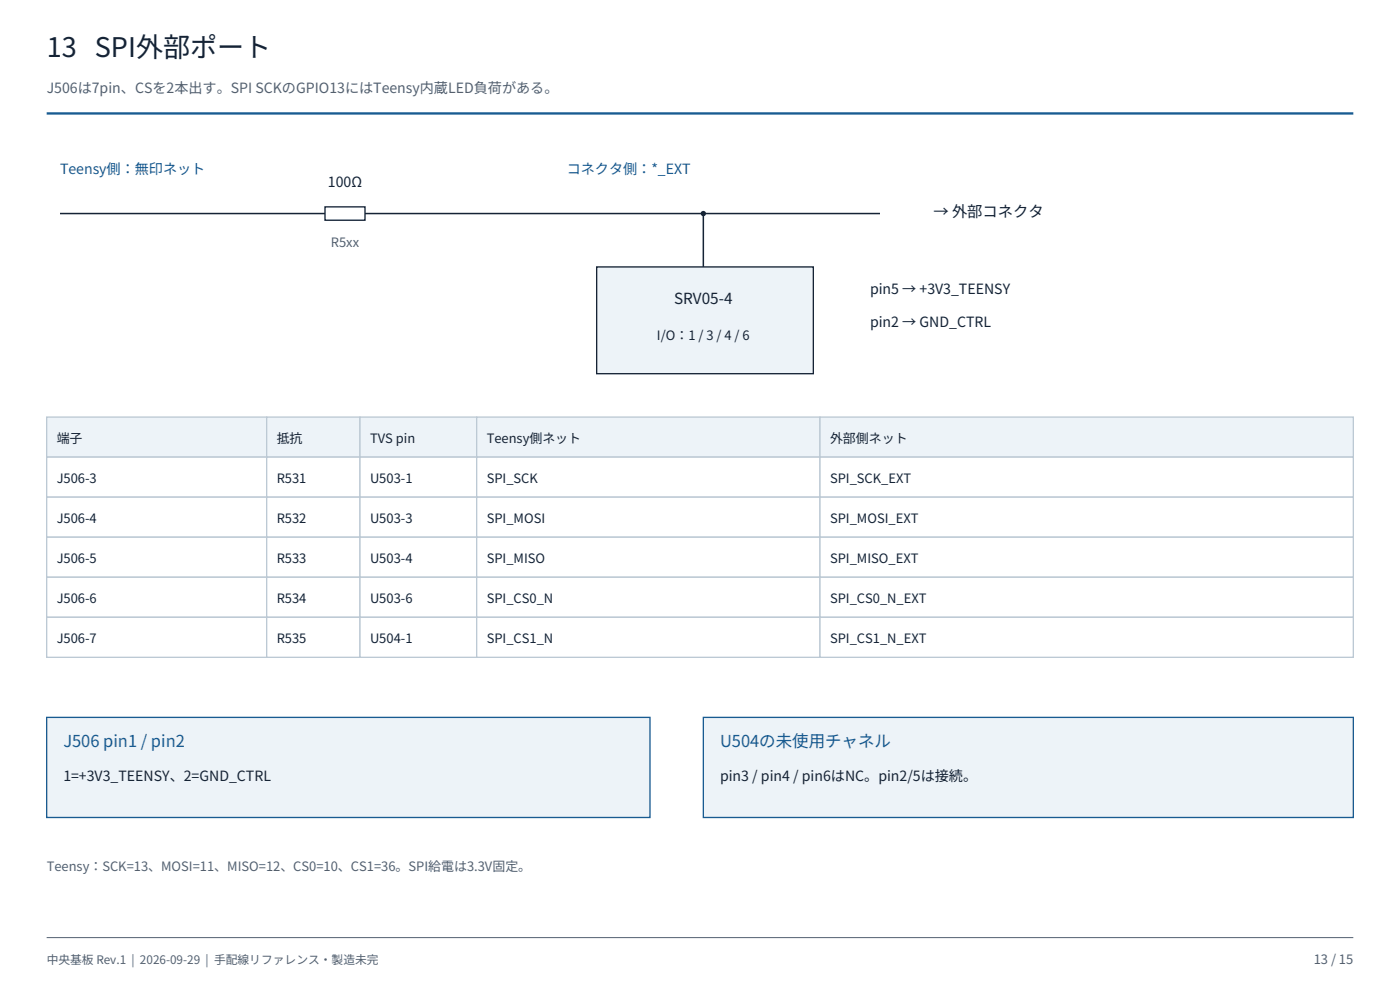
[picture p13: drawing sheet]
<svg xmlns="http://www.w3.org/2000/svg" width="420mm" height="297mm" viewBox="0 0 420 297" stroke-linecap="round" stroke-linejoin="round" font-family="sans-serif">
<defs><g id="words">
<text font-size="8.1" fill="#152335" x="14" y="17">13 SPI外部ポート</text>
<g font-size="4.9" fill="#185b91">
<text x="19" y="224">J506 pin1 / pin2</text>
<text x="216" y="224">U504の未使用チャネル</text>
</g>
<g font-size="4.6" fill="#152335">
<text x="280" y="65">→ 外部コネクタ</text>
<text x="202.2" y="91">SRV05-4</text>
</g>
<text font-size="4.2" fill="#536171" x="14" y="28">J506は7pin、CSを2本出す。SPI SCKのGPIO13にはTeensy内蔵LED負荷がある。</text>
<g font-size="4.2" fill="#185b91">
<text x="18" y="52">Teensy側：無印ネット</text>
<text x="170" y="52">コネクタ側：*_EXT</text>
</g>
<g font-size="4.2" fill="#152335">
<text x="98.4" y="56">100Ω</text>
<text x="261" y="88">pin5 → +3V3_TEENSY</text>
<text x="261" y="98">pin2 → GND_CTRL</text>
<text x="19" y="234">1=+3V3_TEENSY、2=GND_CTRL</text>
<text x="216" y="234">pin3 / pin4 / pin6はNC。pin2/5は接続。</text>
</g>
<g font-size="3.9" fill="#536171">
<text x="99.3" y="74">R5xx</text>
<text x="14" y="261">Teensy：SCK=13、MOSI=11、MISO=12、CS0=10、CS1=36。SPI給電は3.3V固定。</text>
<text x="394.1" y="289">13 / 15</text>
</g>
<g font-size="3.9" fill="#152335">
<text x="197.1" y="102">I/O：1 / 3 / 4 / 6</text>
<text x="17" y="132.8">端子</text>
<text x="83" y="132.8">抵抗</text>
<text x="111" y="132.8">TVS pin</text>
<text x="146" y="132.8">Teensy側ネット</text>
<text x="249" y="132.8">外部側ネット</text>
<text x="17" y="144.8">J506-3</text>
<text x="83" y="144.8">R531</text>
<text x="111" y="144.8">U503-1</text>
<text x="146" y="144.8">SPI_SCK</text>
<text x="249" y="144.8">SPI_SCK_EXT</text>
<text x="17" y="156.8">J506-4</text>
<text x="83" y="156.8">R532</text>
<text x="111" y="156.8">U503-3</text>
<text x="146" y="156.8">SPI_MOSI</text>
<text x="249" y="156.8">SPI_MOSI_EXT</text>
<text x="17" y="168.8">J506-5</text>
<text x="83" y="168.8">R533</text>
<text x="111" y="168.8">U503-4</text>
<text x="146" y="168.8">SPI_MISO</text>
<text x="249" y="168.8">SPI_MISO_EXT</text>
<text x="17" y="180.8">J506-6</text>
<text x="83" y="180.8">R534</text>
<text x="111" y="180.8">U503-6</text>
<text x="146" y="180.8">SPI_CS0_N</text>
<text x="249" y="180.8">SPI_CS0_N_EXT</text>
<text x="17" y="192.8">J506-7</text>
<text x="83" y="192.8">R535</text>
<text x="111" y="192.8">U504-1</text>
<text x="146" y="192.8">SPI_CS1_N</text>
<text x="249" y="192.8">SPI_CS1_N_EXT</text>
</g>
<text font-size="3.5" fill="#536171" x="14" y="289">中央基板 Rev.1 | 2026-09-29 | 手配線リファレンス・製造未完</text>
</g></defs>
<path d="M14 34h392" fill="none" stroke="#185b91" stroke-width=".7" stroke-linecap="butt"/>
<path d="M18 64h79.5M109.5 64h154.5" fill="none" stroke="#152335" stroke-width=".45"/>
<path d="M97.5 62h12v4h-12z" fill="none" stroke="#152335" stroke-width=".4"/>
<circle cx="211" cy="64" r=".8" fill="#152335"/>
<path d="M211 64v16" fill="none" stroke="#152335" stroke-width=".45"/>
<path d="M179 80h65v32h-65z" fill-rule="evenodd" fill="#edf3f8" stroke="#152335" stroke-width=".4"/>
<g fill="#edf3f8" stroke="#bcc9d4" stroke-width=".4">
<path d="M14 125h66v12h-66z" fill-rule="evenodd"/>
<path d="M80 125h28v12h-28z" fill-rule="evenodd"/>
<path d="M108 125h35v12h-35z" fill-rule="evenodd"/>
<path d="M143 125h103v12h-103z" fill-rule="evenodd"/>
<path d="M246 125h160v12h-160z" fill-rule="evenodd"/>
</g>
<g fill="#fff" stroke="#bcc9d4" stroke-width=".4">
<path d="M14 137h66v12h-66z" fill-rule="evenodd"/>
<path d="M80 137h28v12h-28z" fill-rule="evenodd"/>
<path d="M108 137h35v12h-35z" fill-rule="evenodd"/>
<path d="M143 137h103v12h-103z" fill-rule="evenodd"/>
<path d="M246 137h160v12h-160z" fill-rule="evenodd"/>
<path d="M14 149h66v12h-66z" fill-rule="evenodd"/>
<path d="M80 149h28v12h-28z" fill-rule="evenodd"/>
<path d="M108 149h35v12h-35z" fill-rule="evenodd"/>
<path d="M143 149h103v12h-103z" fill-rule="evenodd"/>
<path d="M246 149h160v12h-160z" fill-rule="evenodd"/>
<path d="M14 161h66v12h-66z" fill-rule="evenodd"/>
<path d="M80 161h28v12h-28z" fill-rule="evenodd"/>
<path d="M108 161h35v12h-35z" fill-rule="evenodd"/>
<path d="M143 161h103v12h-103z" fill-rule="evenodd"/>
<path d="M246 161h160v12h-160z" fill-rule="evenodd"/>
<path d="M14 173h66v12h-66z" fill-rule="evenodd"/>
<path d="M80 173h28v12h-28z" fill-rule="evenodd"/>
<path d="M108 173h35v12h-35z" fill-rule="evenodd"/>
<path d="M143 173h103v12h-103z" fill-rule="evenodd"/>
<path d="M246 173h160v12h-160z" fill-rule="evenodd"/>
<path d="M14 185h66v12h-66z" fill-rule="evenodd"/>
<path d="M80 185h28v12h-28z" fill-rule="evenodd"/>
<path d="M108 185h35v12h-35z" fill-rule="evenodd"/>
<path d="M143 185h103v12h-103z" fill-rule="evenodd"/>
<path d="M246 185h160v12h-160z" fill-rule="evenodd"/>
</g>
<g fill="#edf3f8" stroke="#185b91" stroke-width=".4">
<path d="M14 215h181v30h-181z" fill-rule="evenodd"/>
<path d="M211 215h195v30h-195z" fill-rule="evenodd"/>
</g>
<path d="M14 281h392" fill="none" stroke="#536171" stroke-width=".3"/>
<use href="#words"/>
</svg>
